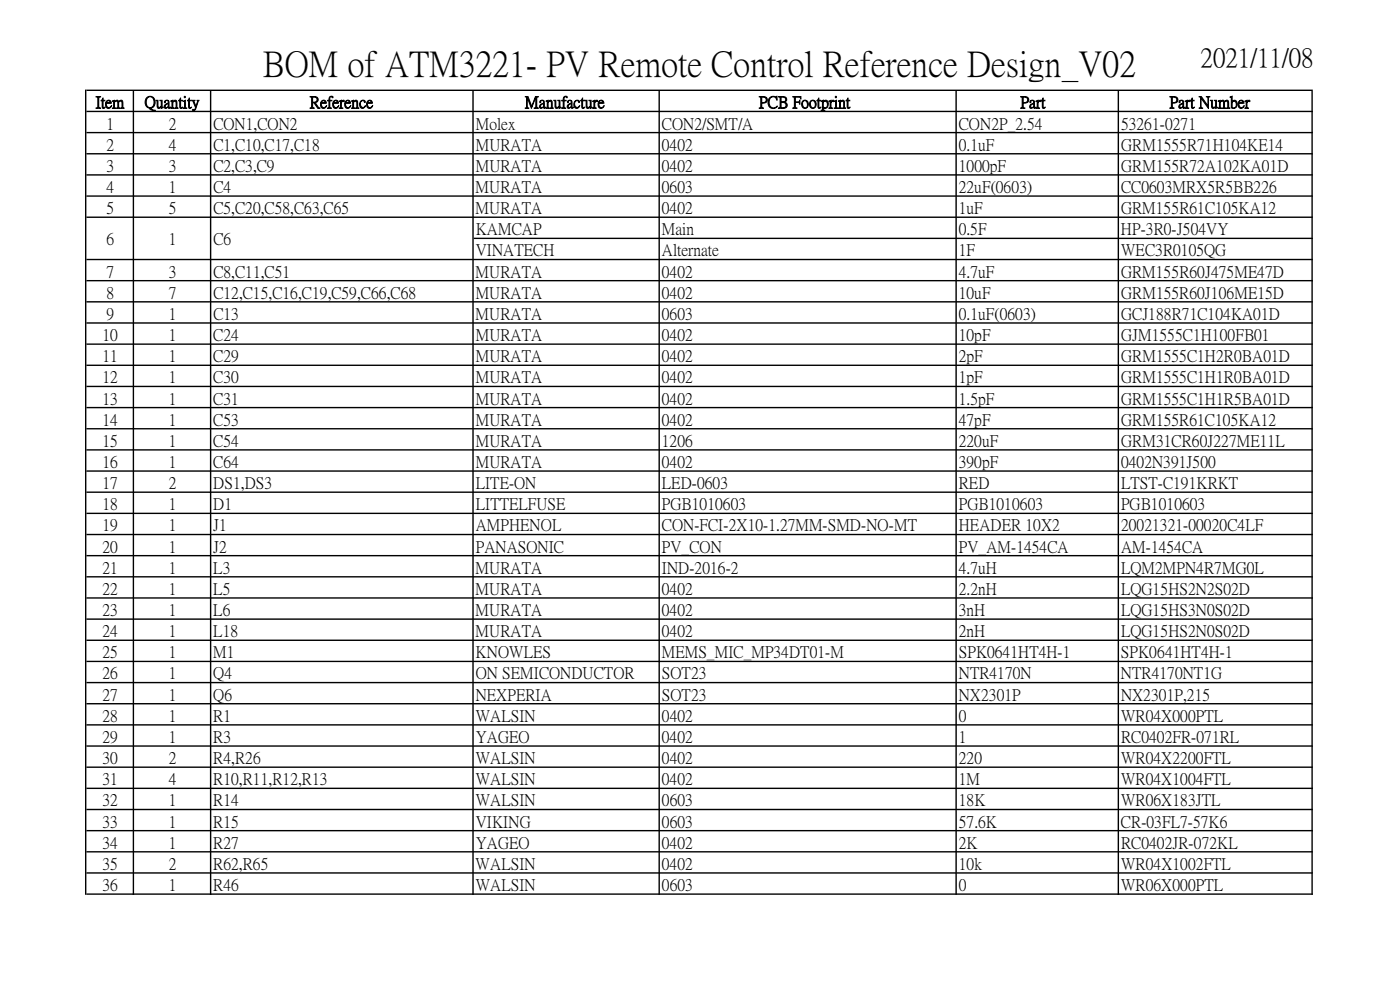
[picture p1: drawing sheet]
<svg xmlns="http://www.w3.org/2000/svg" width="297mm" height="210mm" viewBox="0 0 297 210" stroke-linecap="round" stroke-linejoin="round" font-family="sans-serif">
<defs><g id="words">
<text font-size="7.5" x="55.7" y="15.8">BOM of ATM3221- PV Remote Control Reference Design_V02</text>
<text font-size="5.6" x="254.7" y="13.9">2021/11/08</text>
<g font-size="3.5">
<text x="20.3" y="22.8">Item</text>
<text x="30.7" y="22.8">Quantity</text>
<text x="65.7" y="22.8">Reference</text>
<text x="111.4" y="22.8">Manufacture</text>
<text x="161" y="22.8">PCB Footprint</text>
<text x="216.5" y="22.8">Part</text>
<text x="248.1" y="22.8">Part Number</text>
<text x="22.6" y="27.3">1</text>
<text x="35.8" y="27.3">2</text>
<text x="45.3" y="27.3">CON1,CON2</text>
<text x="100.9" y="27.3">Molex</text>
<text x="140.4" y="27.3">CON2/SMT/A</text>
<text x="203.4" y="27.3">CON2P_2.54</text>
<text x="237.8" y="27.3">53261-0271</text>
<text x="22.6" y="31.8">2</text>
<text x="35.8" y="31.8">4</text>
<text x="45.3" y="31.8">C1,C10,C17,C18</text>
<text x="100.9" y="31.8">MURATA</text>
<text x="140.4" y="31.8">0402</text>
<text x="203.4" y="31.8">0.1uF</text>
<text x="237.8" y="31.8">GRM1555R71H104KE14</text>
<text x="22.6" y="36.2">3</text>
<text x="22.6" y="40.7">4</text>
<text x="35.8" y="36.2">3</text>
<text x="35.8" y="40.7">1</text>
<text x="45.3" y="36.2">C2,C3,C9</text>
<text x="45.3" y="40.7">C4</text>
<text x="100.9" y="40.7">MURATA</text>
<text x="100.9" y="36.2">MURATA</text>
<text x="140.4" y="36.2">0402</text>
<text x="140.4" y="40.7">0603</text>
<text x="203.4" y="36.2">1000pF</text>
<text x="203.4" y="40.7">22uF(0603)</text>
<text x="237.8" y="36.2">GRM155R72A102KA01D</text>
<text x="237.8" y="40.7">CC0603MRX5R5BB226</text>
<text x="22.6" y="45.2">5</text>
<text x="35.8" y="45.2">5</text>
<text x="45.3" y="45.2">C5,C20,C58,C63,C65</text>
<text x="100.9" y="45.2">MURATA</text>
<text x="140.4" y="45.2">0402</text>
<text x="203.4" y="45.2">1uF</text>
<text x="237.8" y="45.2">GRM155R61C105KA12</text>
<text x="22.6" y="51.8">6</text>
<text x="35.8" y="51.8">1</text>
<text x="45.3" y="51.8">C6</text>
<text x="100.9" y="49.7">KAMCAP</text>
<text x="140.4" y="49.7">Main</text>
<text x="203.4" y="49.7">0.5F</text>
<text x="237.8" y="49.7">HP-3R0-J504VY</text>
<text x="22.6" y="58.7">7</text>
<text x="35.8" y="58.7">3</text>
<text x="45.3" y="58.7">C8,C11,C51</text>
<text x="100.9" y="58.7">MURATA</text>
<text x="100.9" y="54.2">VINATECH</text>
<text x="140.4" y="58.7">0402</text>
<text x="140.4" y="54.2">Alternate</text>
<text x="203.4" y="58.7">4.7uF</text>
<text x="203.4" y="54.2">1F</text>
<text x="237.8" y="58.7">GRM155R60J475ME47D</text>
<text x="237.8" y="54.2">WEC3R0105QG</text>
<text x="22.6" y="63.2">8</text>
<text x="35.8" y="63.2">7</text>
<text x="45.3" y="63.2">C12,C15,C16,C19,C59,C66,C68</text>
<text x="100.9" y="63.2">MURATA</text>
<text x="140.4" y="63.2">0402</text>
<text x="203.4" y="63.2">10uF</text>
<text x="237.8" y="63.2">GRM155R60J106ME15D</text>
<text x="22.6" y="67.6">9</text>
<text x="35.8" y="67.6">1</text>
<text x="45.3" y="67.6">C13</text>
<text x="100.9" y="67.6">MURATA</text>
<text x="140.4" y="67.6">0603</text>
<text x="203.4" y="67.6">0.1uF(0603)</text>
<text x="237.8" y="67.6">GCJ188R71C104KA01D</text>
<text x="21.7" y="72.1">10</text>
<text x="21.7" y="76.6">11</text>
<text x="35.8" y="72.1">1</text>
<text x="35.8" y="76.6">1</text>
<text x="45.3" y="72.1">C24</text>
<text x="45.3" y="76.6">C29</text>
<text x="100.9" y="72.1">MURATA</text>
<text x="100.9" y="76.6">MURATA</text>
<text x="140.4" y="72.1">0402</text>
<text x="140.4" y="76.6">0402</text>
<text x="203.4" y="72.1">10pF</text>
<text x="203.4" y="76.6">2pF</text>
<text x="237.8" y="72.1">GJM1555C1H100FB01</text>
<text x="237.8" y="76.6">GRM1555C1H2R0BA01D</text>
<text x="21.7" y="81.1">12</text>
<text x="35.8" y="81.1">1</text>
<text x="45.3" y="81.1">C30</text>
<text x="100.9" y="81.1">MURATA</text>
<text x="140.4" y="81.1">0402</text>
<text x="203.4" y="81.1">1pF</text>
<text x="237.8" y="81.1">GRM1555C1H1R0BA01D</text>
<text x="21.7" y="85.6">13</text>
<text x="35.8" y="85.6">1</text>
<text x="45.3" y="85.6">C31</text>
<text x="100.9" y="85.6">MURATA</text>
<text x="140.4" y="85.6">0402</text>
<text x="203.4" y="85.6">1.5pF</text>
<text x="237.8" y="85.6">GRM1555C1H1R5BA01D</text>
<text x="21.7" y="90.1">14</text>
<text x="21.7" y="94.6">15</text>
<text x="35.8" y="90.1">1</text>
<text x="35.8" y="94.6">1</text>
<text x="45.3" y="90.1">C53</text>
<text x="45.3" y="94.6">C54</text>
<text x="100.9" y="90.1">MURATA</text>
<text x="100.9" y="94.6">MURATA</text>
<text x="140.4" y="90.1">0402</text>
<text x="140.4" y="94.6">1206</text>
<text x="203.4" y="90.1">47pF</text>
<text x="203.4" y="94.6">220uF</text>
<text x="237.8" y="94.6">GRM31CR60J227ME11L</text>
<text x="237.8" y="90.1">GRM155R61C105KA12</text>
<text x="21.7" y="99.1">16</text>
<text x="35.8" y="99.1">1</text>
<text x="45.3" y="99.1">C64</text>
<text x="100.9" y="99.1">MURATA</text>
<text x="140.4" y="99.1">0402</text>
<text x="203.4" y="99.1">390pF</text>
<text x="237.8" y="99.1">0402N391J500</text>
<text x="21.7" y="103.5">17</text>
<text x="35.8" y="103.5">2</text>
<text x="45.3" y="103.5">DS1,DS3</text>
<text x="100.9" y="103.5">LITE-ON</text>
<text x="140.4" y="103.5">LED-0603</text>
<text x="203.4" y="103.5">RED</text>
<text x="237.8" y="103.5">LTST-C191KRKT</text>
<text x="21.7" y="108">18</text>
<text x="21.7" y="112.5">19</text>
<text x="35.8" y="108">1</text>
<text x="35.8" y="112.5">1</text>
<text x="45.3" y="108">D1</text>
<text x="45.3" y="112.5">J1</text>
<text x="100.9" y="112.5">AMPHENOL</text>
<text x="100.9" y="108">LITTELFUSE</text>
<text x="140.4" y="108">PGB1010603</text>
<text x="140.4" y="112.5">CON-FCI-2X10-1.27MM-SMD-NO-MT</text>
<text x="203.4" y="108">PGB1010603</text>
<text x="203.4" y="112.5">HEADER 10X2</text>
<text x="237.8" y="112.5">20021321-00020C4LF</text>
<text x="237.8" y="108">PGB1010603</text>
<text x="21.7" y="117">20</text>
<text x="35.8" y="117">1</text>
<text x="45.3" y="117">J2</text>
<text x="100.9" y="117">PANASONIC</text>
<text x="140.4" y="117">PV_CON</text>
<text x="203.4" y="117">PV_AM-1454CA</text>
<text x="237.8" y="117">AM-1454CA</text>
<text x="21.7" y="121.5">21</text>
<text x="21.7" y="126">22</text>
<text x="35.8" y="121.5">1</text>
<text x="35.8" y="126">1</text>
<text x="45.3" y="121.5">L3</text>
<text x="45.3" y="126">L5</text>
<text x="100.9" y="121.5">MURATA</text>
<text x="100.9" y="126">MURATA</text>
<text x="140.4" y="121.5">IND-2016-2</text>
<text x="140.4" y="126">0402</text>
<text x="203.4" y="121.5">4.7uH</text>
<text x="203.4" y="126">2.2nH</text>
<text x="237.8" y="121.5">LQM2MPN4R7MG0L</text>
<text x="237.8" y="126">LQG15HS2N2S02D</text>
<text x="21.7" y="130.5">23</text>
<text x="35.8" y="130.5">1</text>
<text x="45.3" y="130.5">L6</text>
<text x="100.9" y="130.5">MURATA</text>
<text x="140.4" y="130.5">0402</text>
<text x="203.4" y="130.5">3nH</text>
<text x="237.8" y="130.5">LQG15HS3N0S02D</text>
<text x="21.7" y="135">24</text>
<text x="35.8" y="135">1</text>
<text x="45.3" y="135">L18</text>
<text x="100.9" y="135">MURATA</text>
<text x="140.4" y="135">0402</text>
<text x="203.4" y="135">2nH</text>
<text x="237.8" y="135">LQG15HS2N0S02D</text>
<text x="21.7" y="139.4">25</text>
<text x="21.7" y="143.9">26</text>
<text x="35.8" y="139.4">1</text>
<text x="35.8" y="143.9">1</text>
<text x="45.3" y="139.4">M1</text>
<text x="45.3" y="143.9">Q4</text>
<text x="100.9" y="139.4">KNOWLES</text>
<text x="100.9" y="143.9">ON SEMICONDUCTOR</text>
<text x="140.4" y="139.4">MEMS_MIC_MP34DT01-M</text>
<text x="140.4" y="143.9">SOT23</text>
<text x="203.4" y="143.9">NTR4170N</text>
<text x="203.4" y="139.4">SPK0641HT4H-1</text>
<text x="237.8" y="143.9">NTR4170NT1G</text>
<text x="237.8" y="139.4">SPK0641HT4H-1</text>
<text x="21.7" y="148.4">27</text>
<text x="35.8" y="148.4">1</text>
<text x="45.3" y="148.4">Q6</text>
<text x="100.9" y="148.4">NEXPERIA</text>
<text x="140.4" y="148.4">SOT23</text>
<text x="203.4" y="148.4">NX2301P</text>
<text x="237.8" y="148.4">NX2301P,215</text>
<text x="21.7" y="152.9">28</text>
<text x="35.8" y="152.9">1</text>
<text x="45.3" y="152.9">R1</text>
<text x="100.9" y="152.9">WALSIN</text>
<text x="140.4" y="152.9">0402</text>
<text x="203.4" y="152.9">0</text>
<text x="237.8" y="152.9">WR04X000PTL</text>
<text x="21.7" y="157.4">29</text>
<text x="21.7" y="161.9">30</text>
<text x="35.8" y="157.4">1</text>
<text x="35.8" y="161.9">2</text>
<text x="45.3" y="157.4">R3</text>
<text x="45.3" y="161.9">R4,R26</text>
<text x="100.9" y="157.4">YAGEO</text>
<text x="100.9" y="161.9">WALSIN</text>
<text x="140.4" y="161.9">0402</text>
<text x="140.4" y="157.4">0402</text>
<text x="203.4" y="157.4">1</text>
<text x="203.4" y="161.9">220</text>
<text x="237.8" y="161.9">WR04X2200FTL</text>
<text x="237.8" y="157.4">RC0402FR-071RL</text>
<text x="21.7" y="166.4">31</text>
<text x="35.8" y="166.4">4</text>
<text x="45.3" y="166.4">R10,R11,R12,R13</text>
<text x="100.9" y="166.4">WALSIN</text>
<text x="140.4" y="166.4">0402</text>
<text x="203.4" y="166.4">1M</text>
<text x="237.8" y="166.4">WR04X1004FTL</text>
<text x="21.7" y="170.9">32</text>
<text x="35.8" y="170.9">1</text>
<text x="45.3" y="170.9">R14</text>
<text x="100.9" y="170.9">WALSIN</text>
<text x="140.4" y="170.9">0603</text>
<text x="203.4" y="170.9">18K</text>
<text x="237.8" y="170.9">WR06X183JTL</text>
<text x="21.7" y="175.3">33</text>
<text x="21.7" y="179.8">34</text>
<text x="35.8" y="175.3">1</text>
<text x="35.8" y="179.8">1</text>
<text x="45.3" y="175.3">R15</text>
<text x="45.3" y="179.8">R27</text>
<text x="100.9" y="175.3">VIKING</text>
<text x="100.9" y="179.8">YAGEO</text>
<text x="140.4" y="175.3">0603</text>
<text x="140.4" y="179.8">0402</text>
<text x="203.4" y="179.8">2K</text>
<text x="203.4" y="175.3">57.6K</text>
<text x="237.8" y="175.3">CR-03FL7-57K6</text>
<text x="237.8" y="179.8">RC0402JR-072KL</text>
<text x="21.7" y="184.3">35</text>
<text x="35.8" y="184.3">2</text>
<text x="45.3" y="184.3">R62,R65</text>
<text x="100.9" y="184.3">WALSIN</text>
<text x="140.4" y="184.3">0402</text>
<text x="203.4" y="184.3">10k</text>
<text x="237.8" y="184.3">WR04X1002FTL</text>
<text x="21.7" y="188.8">36</text>
<text x="35.8" y="188.8">1</text>
<text x="45.3" y="188.8">R46</text>
<text x="100.9" y="188.8">WALSIN</text>
<text x="140.4" y="188.8">0603</text>
<text x="203.4" y="188.8">0</text>
<text x="237.8" y="188.8">WR06X000PTL</text>
</g>
</g></defs>
<g fill="#000">
<path d="M18 19h.3v170.8h-.3zM28.2 19.3h.2v170.5h-.2zM44.5 19.3h.3v170.5h-.3zM100.2 19.3h.3v170.5h-.3zM139.7 19.3h.3v170.5h-.3zM202.7 19.3h.3v170.5h-.3zM237.1 19.3h.3v170.5h-.3zM278.2 19.3h.3v170.5h-.3z" fill-rule="evenodd"/>
<path d="M18.3 19h260.2v.3h-260.2zM18.3 23.5h260.2v.3h-260.2zM18.3 28h260.2v.3h-260.2zM18.3 32.5h260.2v.3h-260.2zM18.3 37h260.2v.3h-260.2zM18.3 41.4h260.2v.3h-260.2zM18.3 45.9h260.2v.3h-260.2zM100.5 50.4h178v.3h-178zM18.3 54.9h260.2v.3h-260.2zM18.3 59.4h260.2v.3h-260.2zM18.3 63.9h260.2v.3h-260.2zM18.3 68.4h260.2v.3h-260.2zM18.3 72.9h260.2v.3h-260.2zM18.3 77.3h260.2v.3h-260.2zM18.3 81.8h260.2v.3h-260.2zM18.3 86.3h260.2v.3h-260.2zM18.3 90.8h260.2v.3h-260.2zM18.3 95.3h260.2v.3h-260.2zM18.3 99.8h260.2v.3h-260.2zM18.3 104.3h260.2v.3h-260.2zM18.3 108.8h260.2v.3h-260.2zM18.3 113.2h260.2v.3h-260.2zM18.3 117.7h260.2v.3h-260.2zM18.3 122.2h260.2v.3h-260.2zM18.3 126.7h260.2v.3h-260.2zM18.3 131.2h260.2v.3h-260.2zM18.3 135.7h260.2v.3h-260.2zM18.3 140.2h260.2v.3h-260.2zM18.3 144.7h260.2v.2h-260.2zM18.3 149.1h260.2v.3h-260.2zM18.3 153.6h260.2v.3h-260.2zM18.3 158.1h260.2v.3h-260.2zM18.3 162.6h260.2v.3h-260.2zM18.3 167.1h260.2v.3h-260.2zM18.3 171.6h260.2v.3h-260.2zM18.3 176.1h260.2v.3h-260.2zM18.3 180.6h260.2v.2h-260.2zM18.3 185h260.2v.3h-260.2zM18.3 189.5h260.2v.3h-260.2z" fill-rule="evenodd"/>
</g>
<use href="#words"/>
</svg>
